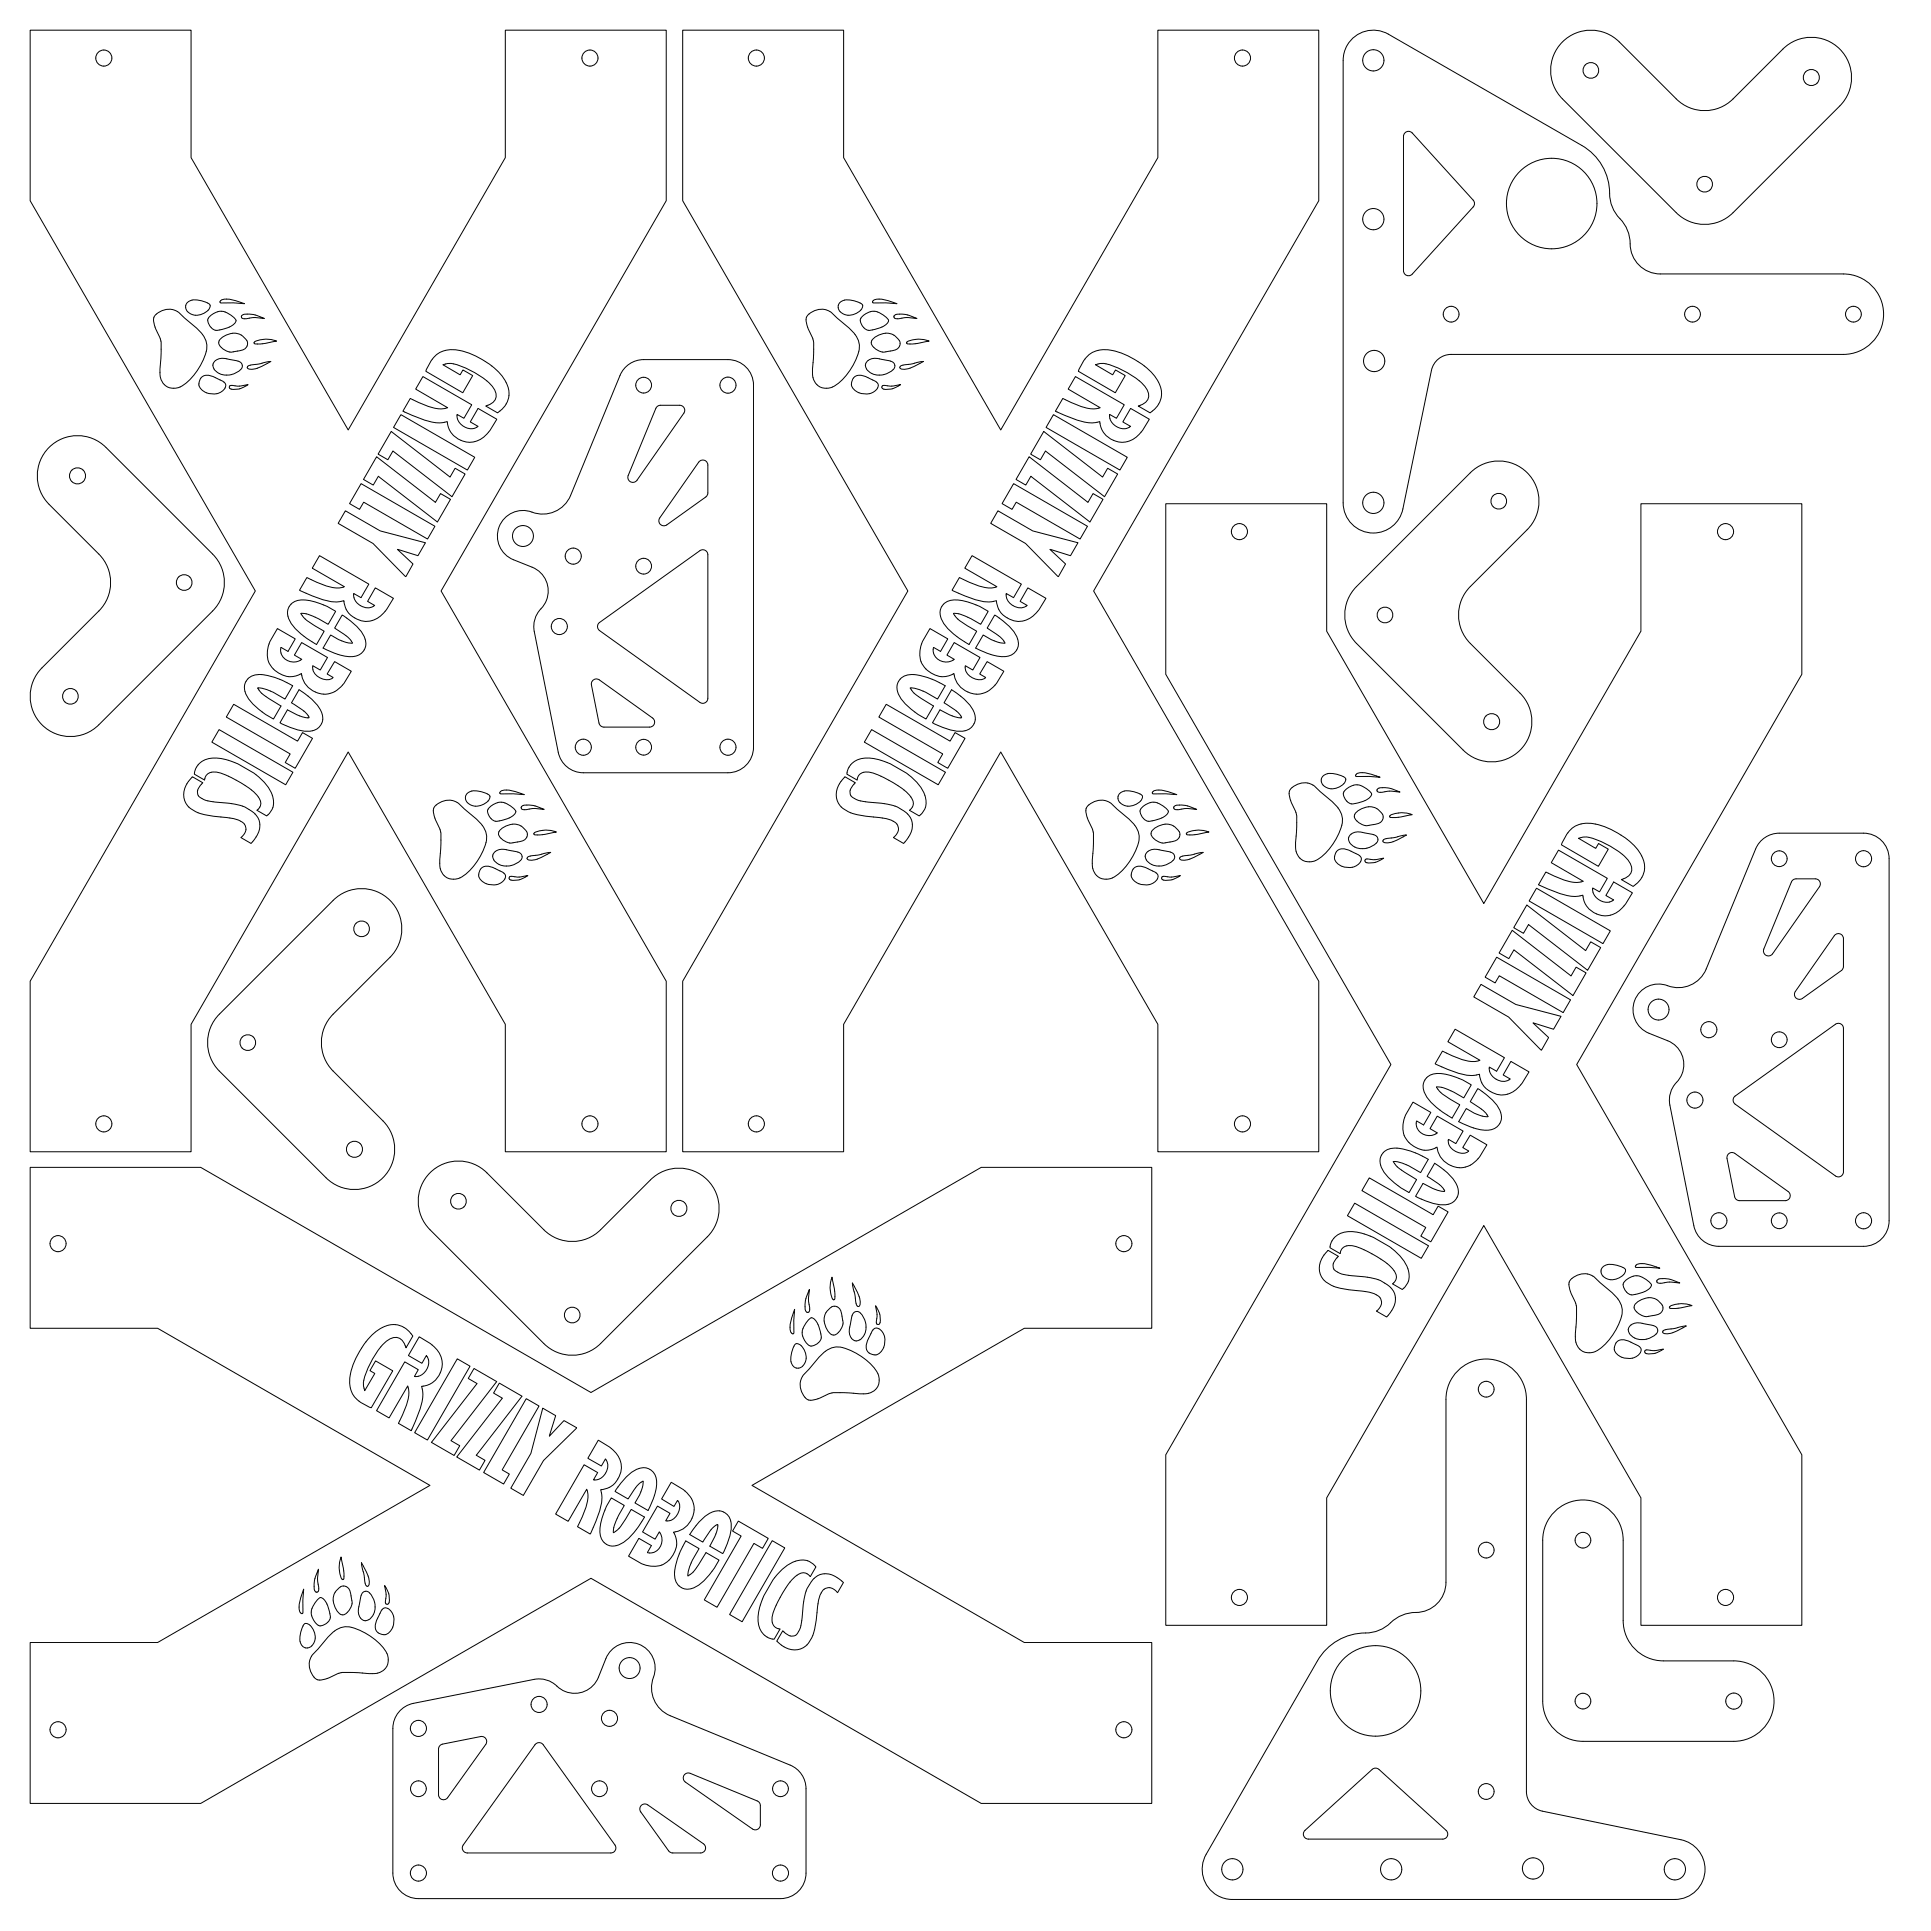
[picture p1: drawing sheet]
<svg xmlns="http://www.w3.org/2000/svg" width="610mm" height="610mm" viewBox="0 0 610 610" stroke-linecap="round" stroke-linejoin="round" font-family="sans-serif">
<g fill="none" stroke="#000" stroke-width=".32">
<path d="M9.5 9.5h50.8v40.3l49.6 85.9 49.6-85.9v-40.3h50.8v53.9l-71.1 123.2 71.1 123.2v53.8h-50.8v-40.2l-49.6-86-49.6 86v40.2h-50.8v-53.8l71.1-123.2-71.1-123.2zM215.5 9.5h50.8v40.3l49.6 85.9 49.6-85.9v-40.3h50.8v53.9l-71.1 123.2 71.1 123.2v53.8h-50.8v-40.2l-49.6-86-49.6 86v40.2h-50.8v-53.8l71.1-123.2-71.1-123.2zM493.2 13.2a12.7 12.7 0 0 1 18 0l18 18a12.7 12.7 0 0 0 17.9 0l15.7-15.7a12.7 12.7 0 0 1 18 0 12.7 12.7 0 0 1 0 18l-33.7 33.6a12.7 12.7 0 0 1-17.9 0l-36-35.9a12.7 12.7 0 0 1 0-18zM443.7 41.8l1-.3 1.1 .5 19.3 21.2a1.59 1.59 0 0 1 0 2.1l-19.3 21.2a1.59 1.59 0 0 1-1.7 .4 1.59 1.59 0 0 1-1-1.4v-42.4zM49.1 99.4a5.7 5.7 0 0 1 7.3-.8l1.9 1.8a18.5 18.5 0 0 1 6.1 5.8 6.7 6.7 0 0 1-.1 7.1 16.3 16.3 0 0 1-8.2 9.1 4.4 4.4 0 0 1-5.6-4.8l.4-9.5-.4-1.5-1.7-3.8a3.1 3.1 0 0 1 .3-3.4zM59.3 95.4a6.2 6.2 0 0 1 6.6 .5 1.55 1.55 0 0 1-.7 2.4 4.1 4.1 0 0 1-6.5-.8l-.1-1zM69.7 94.9a6.2 6.2 0 0 1 5.4 .3l2.1 .7-7.5-.3-.3-.3zM76.4 99.6a6.7 6.7 0 0 1 4.6 0l2.5 .9-3.6-.2a5.9 5.9 0 0 1-3.5 .1l-.2-.4zM255.1 99.4a5.7 5.7 0 0 1 7.3-.8l1.9 1.8a18.5 18.5 0 0 1 6.1 5.8 6.7 6.7 0 0 1-.1 7.1 16.3 16.3 0 0 1-8.2 9.1 4.4 4.4 0 0 1-5.6-4.8l.4-9.5-.4-1.5-1.7-3.8a3.1 3.1 0 0 1 .3-3.4zM265.3 95.4a6.2 6.2 0 0 1 6.6 .5 1.55 1.55 0 0 1-.7 2.4 4.1 4.1 0 0 1-6.5-.8l-.1-1zM275.7 94.9a6.2 6.2 0 0 1 5.4 .3l2.1 .7-7.5-.3-.3-.3zM282.4 99.6a6.7 6.7 0 0 1 4.6 0l2.5 .9-3.6-.2a5.9 5.9 0 0 1-3.5 .1l-.2-.4z"/>
<path d="M63.7 119a4.4 4.4 0 0 1 5 .6l1.7 .8a1.62 1.62 0 0 1 .9 1.4 1.62 1.62 0 0 1-.9 1.4 5 5 0 0 1-7.6-1.7 3.5 3.5 0 0 1 .9-2.5zM66.1 100.1a4.7 4.7 0 0 1 7-.5l.5 .5a1.33 1.33 0 0 1 .9 1.3 1.33 1.33 0 0 1-1 1.2l-1.5 .8a9.9 9.9 0 0 1-4.2 .8 3.4 3.4 0 0 1-2-3.7zM67.8 114.1a4.3 4.3 0 0 1 4.5-.7l2.4 .5a1.75 1.75 0 0 1 1.8 1.5 1.75 1.75 0 0 1-1.4 1.9 5.2 5.2 0 0 1-7.8-1.5v-.9zM69.5 107.1a5.2 5.2 0 0 1 7.4-.7 2.27 2.27 0 0 1 1.2 2.6 2.27 2.27 0 0 1-2.2 1.7l-.9 .1a4.5 4.5 0 0 1-5.9-2.6zM78.2 115.7a7.9 7.9 0 0 1 3.8-.8l3.5-.8-1.7 .9a8.8 8.8 0 0 1-5.3 1.5l-.4-.5zM80.4 107.9a8.8 8.8 0 0 1 6.9-.2l-5.2 .9h-1.7l-.2-.4zM133.5 118.9l15.4 8.9-2.4 4.3-2.2-1.3a4.3 4.3 0 0 0 6.6 3.8l-2.4-1.4 2.4-4.3 5.9 3.5-2.1 3.5a7.3 7.3 0 0 1-12.7 0l-.8-2.8a12.9 12.9 0 0 1-9-1.2l-5-2.1 2.3-4a21.4 21.4 0 0 0 10.5 3.2l1.3-.3-10.1-5.9zM137.5 112.2a9.4 9.4 0 0 1 9.3-1.1 22.7 22.7 0 0 1 13 9.6 7 7 0 0 1-2.7 9.6l-3.8-2.1a3.7 3.7 0 0 0 3.3-3.8 11.1 11.1 0 0 0-5.6-6.1 17.4 17.4 0 0 0-9.8-3.5l-1.4 .3 5.5 3.2 .8-1.5 3.1 1.8-3.1 5.4-11.7-6.8a12.8 12.8 0 0 1 2.6-4.4zM197.3 116.1l2.2-1.7 2.7-.8 27.6-.1a8.1 8.1 0 0 1 8.1 8.1v114.3a8.1 8.1 0 0 1-8.1 8.1h-45.7a8.1 8.1 0 0 1-7.9-6.5l-7.5-38.1a8.5 8.5 0 0 1 2.8-8 8.1 8.1 0 0 0-3.5-12.3l-5.9-2.4a8.1 8.1 0 0 1-4.3-11 8.1 8.1 0 0 1 11.3-3.7 9.5 9.5 0 0 0 11-5.6l15.6-37.9zM269.7 119a4.4 4.4 0 0 1 5 .6l1.7 .8a1.62 1.62 0 0 1 .9 1.4 1.62 1.62 0 0 1-.9 1.4 5 5 0 0 1-7.6-1.7 3.5 3.5 0 0 1 .9-2.5zM272.1 100.1a4.7 4.7 0 0 1 7-.5l.5 .5a1.33 1.33 0 0 1 .9 1.3 1.33 1.33 0 0 1-1 1.2l-1.5 .8a9.9 9.9 0 0 1-4.2 .8 3.4 3.4 0 0 1-2-3.7zM273.8 114.1a4.3 4.3 0 0 1 4.5-.7l2.4 .5a1.75 1.75 0 0 1 1.8 1.5 1.75 1.75 0 0 1-1.4 1.9 5.2 5.2 0 0 1-7.8-1.5v-.9z"/>
<path d="M275.5 107.1a5.2 5.2 0 0 1 7.4-.7 2.27 2.27 0 0 1 1.2 2.6 2.27 2.27 0 0 1-2.2 1.7l-.9 .1a4.5 4.5 0 0 1-5.9-2.6zM284.2 115.7a7.9 7.9 0 0 1 3.8-.8l3.5-.8-1.7 .9a8.8 8.8 0 0 1-5.3 1.5l-.4-.5zM286.4 107.9a8.8 8.8 0 0 1 6.9-.2l-5.2 .9h-1.7l-.2-.4zM339.5 118.9l15.4 8.9-2.4 4.3-2.2-1.3a4.3 4.3 0 0 0 6.6 3.8l-2.4-1.4 2.4-4.3 5.9 3.5-2.1 3.5a7.3 7.3 0 0 1-12.7 0l-.8-2.8a12.9 12.9 0 0 1-9-1.2l-5-2.1 2.3-4a21.4 21.4 0 0 0 10.5 3.2l1.3-.3-10.1-5.9zM343.5 112.2a9.4 9.4 0 0 1 9.3-1.1 22.7 22.7 0 0 1 13 9.6 7 7 0 0 1-2.7 9.6l-3.8-2.1a3.7 3.7 0 0 0 3.3-3.8 11.1 11.1 0 0 0-5.6-6.1 17.4 17.4 0 0 0-9.8-3.5l-1.4 .3 5.5 3.2 .8-1.5 3.1 1.8-3.1 5.4-11.7-6.8a12.8 12.8 0 0 1 2.6-4.4zM72.6 121.8l.8-.1 2.1 .2 2.8-.4-2.6 1.2-2.7 .2a.62 .62 0 0 1-.5-.4 .62 .62 0 0 1 .1-.7zM123.5 136.2l18.6 14.4 1.6-2.8 3.1 1.8-4.1 7.2-18.6-14.4-1.7 2.7-3-1.7zM126.6 130.9l23.3 13.5-2.3 4-23.4-13.5zM207.5 128.3l1-.4h6.1a1.59 1.59 0 0 1 1.3 2.5l-14.8 21.2a1.59 1.59 0 0 1-2.1 .5 1.59 1.59 0 0 1-.7-2l8.7-21.2zM280.2 121.8l1.8 .1 2.3-.4-2.6 1.2-2.7 .2a.64 .64 0 0 1-.6-.9 .64 .64 0 0 1 1-.3l.8 .1M329.5 136.2l18.6 14.4 1.6-2.8 3.1 1.8-4.1 7.2-18.6-14.4-1.7 2.7-3-1.7zM332.6 130.9l23.3 13.5-2.3 4-23.4-13.5z"/>
<path d="M15.5 141.2a12.7 12.7 0 0 1 17.9 0l33.7 33.7a12.7 12.7 0 0 1 0 18l-35.9 35.9a12.7 12.7 0 0 1-18 0 12.7 12.7 0 0 1 0-18l18-17.9a12.7 12.7 0 0 0 0-18l-15.7-15.7a12.7 12.7 0 0 1 0-18zM114 152.7l23.3 13.4-2.3 4.1-20.2-11.7-1.3 2.3-3.2-1.8zM118.9 144.2l18.6 14.4 1.6-2.8 3.1 1.8-4.1 7.2-18.7-14.5-1.6 2.8-3-1.7zM220.9 145.5a1.59 1.59 0 0 1 1.7-.1 1.59 1.59 0 0 1 .9 1.4v8.8l-.4 1-12.6 9.1a1.59 1.59 0 0 1-2-.2 1.59 1.59 0 0 1-.2-2zM320 152.7l23.3 13.4-2.3 4.1-20.2-11.7-1.3 2.3-3.2-1.8zM324.9 144.2l18.6 14.4 1.6-2.8 3.1 1.8-4.1 7.2-18.7-14.5-1.6 2.8-3-1.7zM368 159h50.8v40.3l49.6 85.9 49.6-85.9v-40.3h50.8v53.9l-71.1 123.2 71.1 123.2v53.8h-50.8v-40.2l-49.6-86-49.6 86v40.2h-50.8v-53.8l71.1-123.2-71.1-123.2zM464.2 149.2a12.7 12.7 0 0 1 17.9 0 12.7 12.7 0 0 1 0 18l-17.9 18a12.7 12.7 0 0 0 0 17.9l15.7 15.7a12.7 12.7 0 0 1 0 18 12.7 12.7 0 0 1-18 0l-33.7-33.7a12.7 12.7 0 0 1 0-17.9zM100.9 175.4l15.5 9-2.4 4.3-2.3-1.3a4.3 4.3 0 0 0 6.6 3.7l-2.3-1.2 2.5-4.3 5.7 3.3-2.2 3.6a7.3 7.3 0 0 1-12.4 .4l-.7-1.5-.3-1.8a13.2 13.2 0 0 1-9.2-1.2l-4.8-2.1 2.3-4a23.6 23.6 0 0 0 10.1 3.3l1.7-.4-10.1-5.8zM109 161.3l11 6.3 14.3 3.7-2.4 4.1-6.4-2 4.9 4.6-2.3 4.1-10.3-10.5-11-6.4zM306.9 175.4l15.5 9-2.4 4.3-2.3-1.3a4.3 4.3 0 0 0 6.6 3.7l-2.3-1.2 2.5-4.3 5.7 3.3-2.2 3.6a7.3 7.3 0 0 1-12.4 .4l-.7-1.5-.3-1.8a13.2 13.2 0 0 1-9.2-1.2l-4.8-2.1 2.3-4a23.6 23.6 0 0 0 10.1 3.3l1.7-.4-10.1-5.8zM315 161.3l11 6.3 14.3 3.7-2.4 4.1-6.4-2 4.9 4.6-2.3 4.1-10.3-10.5-11-6.4z"/>
<path d="M442.9 160.7a9.5 9.5 0 0 1-10.3 7.5 9.5 9.5 0 0 1-8.6-9.5v-139.7a9.5 9.5 0 0 1 14.3-8.2l61.1 35.1a17.7 17.7 0 0 1 8.8 16.1 12.9 12.9 0 0 0 4.3 8.4 12.3 12.3 0 0 1 2.2 7.8 9.5 9.5 0 0 0 9.4 8.3h57.8a12.7 12.7 0 0 1 12.7 12.7 12.7 12.7 0 0 1-12.7 12.7h-123.8a6.3 6.3 0 0 0-6.2 5.1l-9 43.7M87.6 198.4l5.6 3.3-2.3 3.9-2.2-1.2v.2a4 4 0 0 0 2 4 4 4 0 0 0 4.6-.4l-2.4-1.4 2.3-3.9 8.2 4.7-2.3 3.9-2.3-1.3a3.5 3.5 0 0 0 2.7 4 3.2 3.2 0 0 0 3.7-.3l-1.9-1.1 2.3-3.9 5.3 3-2.3 3.8a7.3 7.3 0 0 1-7.8 3.3 7.3 7.3 0 0 1-5.6-6.4 7.4 7.4 0 0 1-8.8-1.3 7.4 7.4 0 0 1-1.2-8.8zM91.9 190.7a6.6 6.6 0 0 1 6.5-1l1.1 .3a25 25 0 0 1 6.5 3l-2.4 4.1-5.2-2.7-1.7-.6-1.7-.1 1.1 1.5a20 20 0 0 0 6.2 4.1l-2.4 4.2-.4-.3a21.6 21.6 0 0 1-8.1-7.3 4.2 4.2 0 0 1 .5-5.2zM108 194.2a16.2 16.2 0 0 1 7.3 7.6 4.3 4.3 0 0 1-5.2 5.5 24 24 0 0 1-8.1-2.7l2.4-4.1 3.9 2 1.6 .4 1.3 .1a6.3 6.3 0 0 0-2.7-2.8l-2.9-1.9zM189.2 196.6l31.8-22.8a1.59 1.59 0 0 1 2.5 1.3v45.4a1.59 1.59 0 0 1-2.5 1.2l-31.7-22.6a1.59 1.59 0 0 1-.1-2.5zM293.6 198.4l5.6 3.3-2.3 3.9-2.2-1.2-.1 .2a4 4 0 0 0 2.1 4 4 4 0 0 0 4.6-.4l-2.4-1.4 2.3-3.9 8.2 4.7-2.3 3.9-2.3-1.3a3.5 3.5 0 0 0 2.7 4 3.2 3.2 0 0 0 3.7-.3l-1.9-1.1 2.3-3.9 5.3 3-2.3 3.8a7.3 7.3 0 0 1-7.8 3.3 7.3 7.3 0 0 1-5.6-6.4 7.4 7.4 0 0 1-8.8-1.3 7.4 7.4 0 0 1-1.2-8.8zM297.9 190.7a6.6 6.6 0 0 1 6.5-1l1.1 .3a25.1 25.1 0 0 1 6.5 3l-2.4 4.1-5.2-2.7-1.7-.6-1.7-.1 1.1 1.5a20.1 20.1 0 0 0 6.2 4.1l-2.4 4.2-.4-.3a21.6 21.6 0 0 1-8.1-7.3 4.2 4.2 0 0 1 .5-5.2zM314 194.2a16.2 16.2 0 0 1 7.3 7.6 4.3 4.3 0 0 1-5.2 5.5 24 24 0 0 1-8.1-2.7l2.4-4.1 3.9 2 1.6 .4 1.3 .1a6.3 6.3 0 0 0-2.7-2.8l-2.9-1.9zM78.2 214.4a6.7 6.7 0 0 1 7-1l4 1.4 3.2 1.7-2.4 4.2-3.7-2.1a10.2 10.2 0 0 0-5-1.4l1.9 2.1 5.5 3.6-2.4 4.1a18.6 18.6 0 0 1-8.7-8 4.1 4.1 0 0 1 .6-4.6zM94.4 217.7l1 .7a15 15 0 0 1 6.4 7.3 4.2 4.2 0 0 1-4.6 5.2 20 20 0 0 1-8.8-2.7l2.3-4.1 3 1.6a7 7 0 0 0 3.9 .9l-1.3-1.8-4.3-2.9zM189.2 214.6l16.8 12.1a1.59 1.59 0 0 1 .6 1.7 1.59 1.59 0 0 1-1.5 1.1M189.2 214.6a1.59 1.59 0 0 0-1.8 0 1.59 1.59 0 0 0-.7 1.6l2.4 12.1 .7 1 .9 .2h14.4"/>
<path d="M284.2 214.4a6.7 6.7 0 0 1 7-1l4 1.4 3.2 1.7-2.4 4.2-3.7-2.1a10.2 10.2 0 0 0-5-1.4l1.9 2.1 5.5 3.6-2.4 4.1a18.6 18.6 0 0 1-8.7-8 4.1 4.1 0 0 1 .6-4.6zM300.4 217.7l1 .7a15 15 0 0 1 6.4 7.3 4.2 4.2 0 0 1-4.6 5.2 20 20 0 0 1-8.8-2.7l2.3-4.1 3 1.6a7 7 0 0 0 3.9 .9l-1.3-1.8-4.3-2.9zM69.2 230.3l23.3 13.5-2.3 4-23.3-13.5zM73.8 222.3l20.1 11.7 1.6-2.7 3.2 1.8-5.5 9.4-3.2-1.8 1.6-2.7-20.2-11.6zM275.2 230.3l23.3 13.5-2.3 4-23.3-13.5zM279.8 222.3l20.1 11.7 1.6-2.7 3.2 1.8-5.5 9.4-3.2-1.8 1.6-2.7-20.2-11.6zM60.7 245.3l3.3 1.8a3.3 3.3 0 0 0-1.3 4.3l2.5 1.3 7.1 .9a11.3 11.3 0 0 1 9.3 4.9 7.4 7.4 0 0 1-2.3 7.8l-3.3-1.9a2.99 2.99 0 0 0 1.6-3.2 2.99 2.99 0 0 0-2.5-2.4l-3.5-.7-4.9-.5a10.3 10.3 0 0 1-8.1-4.2 7.4 7.4 0 0 1 2.1-8.1zM63.2 240.8a9.9 9.9 0 0 1 9.7-.5l2.2 .8 5.1 3a13.4 13.4 0 0 1 6.1 8.7 5.2 5.2 0 0 1-2.1 4.8l-3.1-1.8a2.83 2.83 0 0 0 .2-4.6 30.1 30.1 0 0 0-13-7.4 2.88 2.88 0 0 0-3.7 2.4l-3.2-1.8 .1-.8a5.4 5.4 0 0 1 1.7-2.8zM137.4 254.4a5.7 5.7 0 0 1 7.3-.8l1.9 1.8a18.5 18.5 0 0 1 6.1 5.8 6.7 6.7 0 0 1-.1 7.1 16.3 16.3 0 0 1-8.2 9.1 4.4 4.4 0 0 1-5.6-4.9l.4-9.5-.4-1.4-1.7-3.8a3.1 3.1 0 0 1 .3-3.4zM147.6 250.4a6.2 6.2 0 0 1 6.7 .5 1.55 1.55 0 0 1-.7 2.4 4.1 4.1 0 0 1-6.6-.9v-.9zM154.4 255a4.7 4.7 0 0 1 7-.4l.6 .4a1.33 1.33 0 0 1 .9 1.4 1.33 1.33 0 0 1-1 1.2l-1.6 .8a9.9 9.9 0 0 1-4.2 .8 3.4 3.4 0 0 1-2-3.7zM158 249.9a6.2 6.2 0 0 1 5.4 .2l2.1 .8-7.4-.3-.3-.3z"/>
<path d="M164.7 254.6a6.7 6.7 0 0 1 4.7 0l2.4 .9-3.5-.3a4.6 4.6 0 0 1-3.7 .1zM266.7 245.3l3.3 1.8a3.3 3.3 0 0 0-1.3 4.3l2.5 1.3 7.1 .9a11.3 11.3 0 0 1 9.3 4.9 7.4 7.4 0 0 1-2.3 7.8l-3.3-1.9a2.99 2.99 0 0 0 1.6-3.2 2.99 2.99 0 0 0-2.5-2.4l-3.5-.7-4.9-.5a10.3 10.3 0 0 1-8.1-4.2 7.4 7.4 0 0 1 2.1-8.1zM269.2 240.8a9.9 9.9 0 0 1 9.7-.5l2.2 .8 5.1 3a13.4 13.4 0 0 1 6.1 8.7 5.2 5.2 0 0 1-2.1 4.8l-3.1-1.8a2.83 2.83 0 0 0 .2-4.6 30.1 30.1 0 0 0-13-7.4 2.88 2.88 0 0 0-3.7 2.4l-3.2-1.8 .1-.8a5.4 5.4 0 0 1 1.7-2.8zM343.4 254.4a5.7 5.7 0 0 1 7.3-.8l1.9 1.8a18.5 18.5 0 0 1 6.1 5.8 6.7 6.7 0 0 1-.1 7.1 16.3 16.3 0 0 1-8.2 9.1 4.4 4.4 0 0 1-5.6-4.9l.4-9.5-.4-1.4-1.7-3.8a3.1 3.1 0 0 1 .3-3.4zM353.6 250.4a6.2 6.2 0 0 1 6.7 .5 1.55 1.55 0 0 1-.7 2.4 4.1 4.1 0 0 1-6.6-.9v-.9zM360.4 255a4.7 4.7 0 0 1 7-.4l.6 .4a1.33 1.33 0 0 1 .9 1.4 1.33 1.33 0 0 1-1 1.2l-1.6 .8a9.9 9.9 0 0 1-4.2 .8 3.4 3.4 0 0 1-2-3.7zM364 249.9a6.2 6.2 0 0 1 5.4 .2l2.1 .8-7.4-.3-.3-.3zM370.7 254.6a6.7 6.7 0 0 1 4.7 0l2.4 .9-3.5-.3a4.6 4.6 0 0 1-3.7 .1zM414.5 247.9a5.5 5.5 0 0 0-7.4 1.9l-.1 1 .3 1.5 1.7 3.8 .4 1.5-.4 8.4a4.9 4.9 0 0 0 3.7 6 5.8 5.8 0 0 0 5.2-2.1 18.1 18.1 0 0 0 5.9-11.5l-.3-1.3-.6-1.4a18.5 18.5 0 0 0-6.1-5.8l-2.3-2M417.8 244.9a6.2 6.2 0 0 1 6.6 .5 1.55 1.55 0 0 1-.7 2.4 4.1 4.1 0 0 1-6.5-.8l-.1-1zM424.6 249.6a4.7 4.7 0 0 1 7-.5l.5 .5a1.33 1.33 0 0 1 .9 1.3 1.33 1.33 0 0 1-1 1.2l-1.5 .8a9.9 9.9 0 0 1-4.2 .8 3.4 3.4 0 0 1-2-3.7zM428 256.6a5.2 5.2 0 0 1 7.4-.7 2.27 2.27 0 0 1 1.2 2.6 2.27 2.27 0 0 1-2.2 1.7l-.9 .1a4.5 4.5 0 0 1-6-2.6z"/>
<path d="M428.2 244.4a6.2 6.2 0 0 1 5.4 .3l2.1 .7-7.5-.3-.3-.3zM434.9 249.1a6.7 6.7 0 0 1 4.6 0l2.5 .9-3.6-.2a5.9 5.9 0 0 1-3.5 .1l-.2-.4zM438.9 257.4a8.8 8.8 0 0 1 6.9-.2l-5.2 .9h-1.7l-.2-.4zM152.1 274a4.4 4.4 0 0 1 4.9 .6l1.7 .7a1.62 1.62 0 0 1 .9 1.5 1.62 1.62 0 0 1-.8 1.4 5 5 0 0 1-7.7-1.7 3.5 3.5 0 0 1 1-2.5zM156.1 269a4.3 4.3 0 0 1 4.5-.6l2.5 .5a1.75 1.75 0 0 1 1.7 1.5 1.75 1.75 0 0 1-1.3 1.9 5.2 5.2 0 0 1-7.9-1.5v-.9zM157.8 262.1a5.2 5.2 0 0 1 7.4-.7 2.27 2.27 0 0 1 1.2 2.5 2.27 2.27 0 0 1-2.2 1.8l-.8 .1a4.5 4.5 0 0 1-6-2.6zM160.9 276.8l.8-.1 2.2 .2 2.7-.5-2.6 1.3-2.6 .1a.62 .62 0 0 1-.6-.3 .62 .62 0 0 1 .1-.7zM166.5 270.7a7.9 7.9 0 0 1 3.9-.9l3.5-.7-1.8 .9a8.8 8.8 0 0 1-5.2 1.5l-.5-.5zM168.7 262.9a8.8 8.8 0 0 1 7-.3l-5.3 1h-1.6l-.3-.4zM358.1 274a4.4 4.4 0 0 1 4.9 .6l1.7 .7a1.62 1.62 0 0 1 .9 1.5 1.62 1.62 0 0 1-.8 1.4 5 5 0 0 1-7.7-1.7 3.5 3.5 0 0 1 1-2.5zM362.1 269a4.3 4.3 0 0 1 4.5-.6l2.5 .5a1.75 1.75 0 0 1 1.7 1.5 1.75 1.75 0 0 1-1.3 1.9 5.2 5.2 0 0 1-7.9-1.5v-.9zM363.8 262.1a5.2 5.2 0 0 1 7.4-.7 2.27 2.27 0 0 1 1.2 2.5 2.27 2.27 0 0 1-2.2 1.8l-.8 .1a4.5 4.5 0 0 1-6-2.6z"/>
<path d="M366.9 276.8l.8-.1 2.2 .2 2.7-.5-2.6 1.3-2.6 .1a.62 .62 0 0 1-.6-.3 .62 .62 0 0 1 .1-.7zM372.5 270.7a7.9 7.9 0 0 1 3.9-.9l3.5-.7-1.8 .9a8.8 8.8 0 0 1-5.2 1.5l-.5-.5zM374.7 262.9a8.8 8.8 0 0 1 7-.3l-5.3 1h-1.6l-.3-.4zM422.2 268.5a4.4 4.4 0 0 1 5 .6l1.7 .8a1.62 1.62 0 0 1 .9 1.4 1.62 1.62 0 0 1-.9 1.4 5 5 0 0 1-7.6-1.7 3.5 3.5 0 0 1 .9-2.5zM426.3 263.6a4.3 4.3 0 0 1 4.5-.7l2.4 .5a1.75 1.75 0 0 1 1.8 1.5 1.75 1.75 0 0 1-1.4 1.9 5.2 5.2 0 0 1-7.8-1.5v-.9zM431.1 271.3l.8-.1 2.1 .2 2.8-.4-2.6 1.2-2.7 .2a.62 .62 0 0 1-.6-.4 .62 .62 0 0 1 .2-.7zM436.7 265.2a7.9 7.9 0 0 1 3.8-.8l3.5-.8-1.7 .9a8.8 8.8 0 0 1-5.3 1.5l-.4-.5zM492 268.4l15.4 8.9-2.4 4.3-2.2-1.3a4.3 4.3 0 0 0 6.6 3.8l-2.4-1.4 2.4-4.3 5.9 3.5-2.1 3.5a7.3 7.3 0 0 1-12.7 0l-.8-2.8a12.9 12.9 0 0 1-9-1.2l-5-2.1 2.3-4a21.4 21.4 0 0 0 10.5 3.2l1.3-.3-10.1-5.9zM496 261.7a9.4 9.4 0 0 1 9.3-1.1 22.7 22.7 0 0 1 13 9.6 7 7 0 0 1-2.7 9.6l-3.8-2.1a3.7 3.7 0 0 0 3.3-3.8 11.1 11.1 0 0 0-5.6-6.1 17.4 17.4 0 0 0-9.8-3.5l-1.4 .3 5.5 3.2 .8-1.5 3.1 1.8-3.1 5.4-11.7-6.8a12.8 12.8 0 0 1 2.6-4.4zM555.8 265.6l2.2-1.7 2.7-.8 27.6-.1a8.1 8.1 0 0 1 8.1 8.1v114.3a8.1 8.1 0 0 1-8.1 8.1h-45.7a8.1 8.1 0 0 1-7.9-6.5l-7.5-38.1a8.5 8.5 0 0 1 2.8-8 8.1 8.1 0 0 0-3.5-12.3l-5.9-2.4a8.1 8.1 0 0 1-4.3-11 8.1 8.1 0 0 1 11.3-3.7 9.5 9.5 0 0 0 11-5.6l15.6-37.9zM566 277.8l1-.4h6.1a1.59 1.59 0 0 1 1.3 2.5l-14.8 21.2a1.59 1.59 0 0 1-2.1 .5 1.59 1.59 0 0 1-.7-2l8.7-21.2zM477.4 293.7l18.6 14.4 1.6-2.8 3.1 1.8-4.1 7.2-18.7-14.5-1.6 2.8-3-1.7z"/>
<path d="M482 285.7l18.6 14.4 1.6-2.8 3.1 1.8-4.1 7.2-18.6-14.4-1.7 2.7-3-1.7zM485.1 280.4l23.3 13.5-2.3 4-23.4-13.5zM579.4 295a1.59 1.59 0 0 1 1.7-.1 1.59 1.59 0 0 1 .9 1.4v8.8l-.4 1-12.6 9.1a1.59 1.59 0 0 1-2-.2 1.59 1.59 0 0 1-.2-2zM467.5 310.8l11 6.3 14.3 3.7-2.4 4.1-6.4-2 4.9 4.6-2.3 4.1-10.3-10.5-11.1-6.4zM472.5 302.2l23.3 13.4-2.3 4.1-20.2-11.7-1.3 2.3-3.2-1.8zM69.2 320.2l36-36a12.7 12.7 0 0 1 17.9 0 12.7 12.7 0 0 1 0 18l-17.9 18a12.7 12.7 0 0 0 0 17.9l15.7 15.7a12.7 12.7 0 0 1 0 18 12.7 12.7 0 0 1-18 0l-33.7-33.7a12.7 12.7 0 0 1 0-17.9zM459.4 324.9l15.5 9-2.4 4.3-2.3-1.3a4.3 4.3 0 0 0 6.6 3.7l-2.3-1.2 2.5-4.3 5.7 3.3-2.2 3.6a7.3 7.3 0 0 1-12.4 .4l-.7-1.5-.3-1.8a13.2 13.2 0 0 1-9.2-1.2l-4.8-2.1 2.3-4a23.6 23.6 0 0 0 10.1 3.3l1.7-.4-10.1-5.8zM446.1 347.9l5.6 3.3-2.3 3.9-2.2-1.2-.1 .2a4 4 0 0 0 2.1 4 4 4 0 0 0 4.6-.4l-2.4-1.4 2.3-3.9 8.2 4.7-2.3 3.9-2.3-1.3a3.5 3.5 0 0 0 2.7 4 3.2 3.2 0 0 0 3.7-.3l-1.9-1.1 2.3-3.9 5.3 3-2.3 3.8a7.3 7.3 0 0 1-7.8 3.3 7.3 7.3 0 0 1-5.6-6.4 7.4 7.4 0 0 1-8.8-1.3 7.4 7.4 0 0 1-1.2-8.8zM454.9 344.9l-1.4-1.7 1.7 .1 1.7 .6 5.2 2.7 2.4-4.1a19.5 19.5 0 0 0-11.5-3.5 4.3 4.3 0 0 0-2.7 7.1 25 25 0 0 0 8.1 6.9l2.4-4.2-3-1.8-2.9-2.1M466.5 343.7a16.2 16.2 0 0 1 7.3 7.6 4.3 4.3 0 0 1-5.2 5.5 23.9 23.9 0 0 1-8.1-2.7l2.4-4.1 3.9 2 1.6 .4 1.3 .1a6.4 6.4 0 0 0-2.7-2.8l-2.9-1.9zM547.7 346.1l31.7-22.8a1.59 1.59 0 0 1 2.6 1.3v45.3a1.59 1.59 0 0 1-2.6 1.3l-31.6-22.6a1.59 1.59 0 0 1-.1-2.5zM9.5 368.5h53.9l123.2 71.1 123.2-71.1h53.8v50.8h-40.2l-86 49.6 86 49.6h40.2v50.8h-53.8l-123.2-71-123.2 71h-53.9v-50.8h40.3l85.9-49.6-85.9-49.6h-40.3z"/>
<path d="M135.7 370.2a12.7 12.7 0 0 1 18 0l18 18a12.7 12.7 0 0 0 17.9 0l15.7-15.7a12.7 12.7 0 0 1 18 0 12.7 12.7 0 0 1 0 18l-33.7 33.6a12.7 12.7 0 0 1-17.9 0l-36-35.9a12.7 12.7 0 0 1 0-18zM427.7 379.8l23.3 13.5-2.3 3.9-23.3-13.4zM432.3 371.8l20.1 11.7 1.6-2.7 3.2 1.8-5.5 9.4-3.2-1.8 1.6-2.7-20.2-11.6zM436.7 363.9a6.7 6.7 0 0 1 7-1l4 1.4 3.2 1.7-2.4 4.2-3.7-2.1a10.2 10.2 0 0 0-5-1.4l1.9 2.1 5.5 3.6-2.4 4.1a18.6 18.6 0 0 1-8.7-8 4.1 4.1 0 0 1 .6-4.6zM452.9 367.2l1 .7a15 15 0 0 1 6.4 7.3 4.2 4.2 0 0 1-4.6 5.2 20 20 0 0 1-8.8-2.7l2.3-4.1 3 1.6a7 7 0 0 0 3.9 .9l-1.3-1.8-4.3-2.9zM545.6 364.3l.9-.4 1.2 .2 16.8 12.1a1.59 1.59 0 0 1 .6 1.7 1.59 1.59 0 0 1-1.5 1.1h-14.4l-.9-.2-.7-1-2.4-12.1zM419.2 394.8l3.3 1.8a3.3 3.3 0 0 0-1.3 4.3l2.5 1.3 7.1 .9a11.3 11.3 0 0 1 9.3 4.9 7.4 7.4 0 0 1-2.3 7.8l-3.3-1.9a2.99 2.99 0 0 0 1.6-3.2 2.99 2.99 0 0 0-2.5-2.4l-3.5-.7-4.9-.5a10.3 10.3 0 0 1-8.1-4.2 7.4 7.4 0 0 1 2.1-8.1zM421.7 390.3a9.9 9.9 0 0 1 9.7-.5l2.2 .8 5 3a13.4 13.4 0 0 1 6.2 8.7 5.2 5.2 0 0 1-2.1 4.8l-3.1-1.8a2.83 2.83 0 0 0 .2-4.6 30.1 30.1 0 0 0-13-7.4 2.88 2.88 0 0 0-3.7 2.4l-3.2-1.8 .1-.8a5.4 5.4 0 0 1 1.7-2.8zM506.1 399.9a6.2 6.2 0 0 1 6.7 .5 1.55 1.55 0 0 1-.7 2.4 4.1 4.1 0 0 1-6.6-.9v-.9zM516.5 399.4a6.2 6.2 0 0 1 5.4 .2l2.1 .8-7.4-.3-.3-.3zM250.9 413.3l-.4 7.6a.8 .8 0 0 1-.8-.1 .8 .8 0 0 1-.2-.8 12.9 12.9 0 0 1 1.4-6.7zM255.5 416.4a1.26 1.26 0 0 1 2.1 .6l.8 1.5a9.9 9.9 0 0 1 .8 4.2 3.4 3.4 0 0 1-3.7 2.1 4.7 4.7 0 0 1-.9-7.3z"/>
<path d="M255.5 407.1l-.3 3.5a5.9 5.9 0 0 1 .2 3.5 .76 .76 0 0 1-.9 .1 .76 .76 0 0 1-.3-.8l.1-3zM261.4 413.6a2.27 2.27 0 0 1 2.5-1.2 2.27 2.27 0 0 1 1.8 2.3l.1 .8a4.5 4.5 0 0 1-2.6 6 3.2 3.2 0 0 1-2.6-2.9 4.5 4.5 0 0 1 .8-5zM262.6 403.2l.9 4.8 .1 2.1-.4 .2a6.4 6.4 0 0 1-.9-5.7zM269.1 405l.9 1.7a8.8 8.8 0 0 1 1.5 5.3l-.5 .5-.3-.2a7.9 7.9 0 0 1-.9-3.8zM269.4 414.5a1.73 1.73 0 0 1 2.9 .9 5.2 5.2 0 0 1-1.5 7.8 2.41 2.41 0 0 1-2.7-2.9l.8-4.5zM275.9 419.5a2.22 2.22 0 0 1 3 1.5 4.9 4.9 0 0 1-2.4 6.7 2.83 2.83 0 0 1-2.8-1.3 2.83 2.83 0 0 1 .2-3.1l1.4-3.1zM276.4 412.3l1.3 2.5 .1 2.7a.64 .64 0 0 1-.8 .6 .64 .64 0 0 1-.4-.9l.3-2.2zM495.9 403.9a5.7 5.7 0 0 1 7.3-.8l1.9 1.8a18.5 18.5 0 0 1 6.1 5.8 6.7 6.7 0 0 1-.1 7.1 16.3 16.3 0 0 1-8.2 9.1 4.4 4.4 0 0 1-5.6-4.9l.4-9.5-.4-1.4-1.7-3.8a3.1 3.1 0 0 1 .3-3.4zM512.9 404.5a4.7 4.7 0 0 1 7-.4l.6 .4a1.33 1.33 0 0 1 .8 1.4 1.33 1.33 0 0 1-.9 1.2l-1.6 .8a9.9 9.9 0 0 1-4.2 .8 3.4 3.4 0 0 1-2-3.7zM514.6 418.5a4.3 4.3 0 0 1 4.5-.6l2.5 .5a1.75 1.75 0 0 1 1.7 1.5 1.75 1.75 0 0 1-1.3 1.9 5.2 5.2 0 0 1-7.9-1.5v-.9zM516.3 411.6a5.2 5.2 0 0 1 7.4-.7 2.27 2.27 0 0 1 1.2 2.5 2.27 2.27 0 0 1-2.2 1.8l-.8 .1a4.5 4.5 0 0 1-6-2.6zM523.2 404.1a6.7 6.7 0 0 1 4.7 0l2.4 .9-3.5-.3a5.9 5.9 0 0 1-3.6 .2l-.2-.4z"/>
<path d="M527.2 412.4a8.8 8.8 0 0 1 7-.3l-5.3 1h-1.6l-.3-.4zM117.4 421.5a8.9 8.9 0 0 1 8.8-3.1 8 8 0 0 1 4.1 3.4l-2.1 3.7a3.7 3.7 0 0 0-3.8-3.3 11.1 11.1 0 0 0-6.1 5.7 17.4 17.4 0 0 0-3.5 9.8l.3 1.3 3.2-5.4-1.5-.9 1.8-3.1 5.4 3.2-6.8 11.6a12.8 12.8 0 0 1-4.4-2.5 9 9 0 0 1-1.7-9.9 28 28 0 0 1 6.3-10.5zM133.6 437.6a7.1 7.1 0 0 0 5.8-5.5 7.1 7.1 0 0 0-3-7.5l-4.1-2.6-3.4 5.9 4.3 2.5 1.4-2.5a4.3 4.3 0 0 1-3.8 6.6l1.3-2.1-4.3-2.5-8.9 15.4 3.9 2.3 5.9-10.1a11.3 11.3 0 0 1-1.3 8.5l-1.6 3.3 4 2.4a31.7 31.7 0 0 0 3.7-11.8l-.4-2.2 .5-.1M144.4 429l4 2.3-13.5 23.3-4-2.3zM149.6 432l7.2 4.2-14.4 18.6 2.7 1.6-1.7 3.1-7.2-4.2 14.4-18.5-2.8-1.6zM157.6 436.6l7.2 4.2-14.5 18.6 2.8 1.6-1.7 3.1-7.2-4.1 14.4-18.6-2.8-1.6zM251.1 424.3a2.13 2.13 0 0 1 2.6 1.5 3.8 3.8 0 0 1-1.7 6.1 2.44 2.44 0 0 1-2.4-3.2l.5-2.3zM258.6 428.5l1.5-1.6a6.7 6.7 0 0 1 8.2-.7 16.3 16.3 0 0 1 9.1 8.2 4.4 4.4 0 0 1-4.9 5.6l-9.5-.4-1.4 .4-3.8 1.7a3.1 3.1 0 0 1-4.5-1.7 5.3 5.3 0 0 1 .3-5.9zM460.7 432.3a12.7 12.7 0 0 1 13.6-2.2 12.7 12.7 0 0 1 7.6 11.6v123.9a6.4 6.4 0 0 0 5 6.2l43.8 9a9.5 9.5 0 0 1 7.5 10.3 9.5 9.5 0 0 1-9.5 8.5h-139.7a9.5 9.5 0 0 1-8.2-14.2l35.1-61.1a17.7 17.7 0 0 1 16.1-8.8 12.9 12.9 0 0 0 8.4-4.4 12.3 12.3 0 0 1 7.7-2.1 9.5 9.5 0 0 0 8.4-9.5v-57.8a12.7 12.7 0 0 1 4.2-9.4zM510.6 423.5a4.4 4.4 0 0 1 4.9 .6l1.7 .7a1.62 1.62 0 0 1 .9 1.5 1.62 1.62 0 0 1-.8 1.4 5 5 0 0 1-7.7-1.7 3.5 3.5 0 0 1 1-2.5zM522.4 426.4l-2.2-.2a.64 .64 0 0 0-1 .3 .64 .64 0 0 0 .7 .8l2.6-.1 2.6-1.3-2.7 .5M525 420.2a7.9 7.9 0 0 1 3.9-.9l3.5-.7-1.8 .9a8.8 8.8 0 0 1-5.2 1.5l-.5-.5z"/>
<path d="M166.1 441.5l4.1 2.4-11.7 20.1 2.3 1.3-1.8 3.2-6.3-3.6zM171.3 444.5l4.1 2.4-2 6.5 4.6-4.9 4 2.2-10.4 10.4-6.4 11-3.9-2.3 6.3-11zM188.9 454.6l3.6 2.2a7.3 7.3 0 0 1 .4 12.4l-1.5 .7-1.8 .4a13.2 13.2 0 0 1-1.2 9.1l-2.1 4.9-4-2.3a23.6 23.6 0 0 0 3.3-10.1l-.4-1.8-5.8 10.2-4-2.3 9-15.6 4.3 2.5-1.3 2.3a4.3 4.3 0 0 0 3.7-6.6l-1.2 2.2-4.3-2.4zM193 472.9l4.1 2.4-2.7 5.1-.6 1.8-.1 1.6 1.5-1.1a20.2 20.2 0 0 0 4.1-6.2l4.2 2.4-.3 .4a21.6 21.6 0 0 1-7.3 8.1 4.2 4.2 0 0 1-4.5 .1 4.2 4.2 0 0 1-2-4 20.9 20.9 0 0 1 3.6-10.6zM197.9 466.1a6.8 6.8 0 0 1 6.7-2.5 4.7 4.7 0 0 1 2.7 5.2 24 24 0 0 1-2.7 8.1l-4.1-2.4 2-3.9 .4-1.6 .1-1.4a6.4 6.4 0 0 0-2.8 2.7l-1.9 2.9-4.1-2.4 1.6-2.4zM211.9 467.9l3.8 2.3a7.3 7.3 0 0 1 3.3 7.9 7.3 7.3 0 0 1-6.4 5.6 7.4 7.4 0 0 1-1.3 8.7 7.4 7.4 0 0 1-8.8 1.2l-4.1-2.3 3.3-5.7 3.9 2.3-1.2 2.2 .2 .1a4 4 0 0 0 4-2.1 4 4 0 0 0-.4-4.5l-1.4 2.3-4-2.3 4.8-8.1 3.9 2.2-1.3 2.4a3.5 3.5 0 0 0 4-2.7 3.2 3.2 0 0 0-.3-3.7l-1.1 1.9-3.9-2.4zM221.3 479.9a6.7 6.7 0 0 1 6.8-2.7 4.7 4.7 0 0 1 2.7 5.3 23.4 23.4 0 0 1-2.6 8l-4.1-2.4 1.6-3a7 7 0 0 0 .9-3.9l-1.8 1.4-2.9 4.2-4.2-2.4zM490.3 477.7a12.7 12.7 0 0 1 14-3.3 12.7 12.7 0 0 1 8.1 11.8v25.4a12.7 12.7 0 0 0 12.7 12.7h22.2a12.7 12.7 0 0 1 12.7 12.7 12.7 12.7 0 0 1-12.7 12.7h-47.6a12.7 12.7 0 0 1-12.7-12.7v-50.8a12.7 12.7 0 0 1 3.3-8.5zM100.5 495.4l-.2 3.5a5.9 5.9 0 0 1 .1 3.6 .76 .76 0 0 1-.8 0 .76 .76 0 0 1-.4-.8l.1-3zM107.7 491.5l.9 4.8v2.1l-.4 .3a6.4 6.4 0 0 1-.9-5.8zM114.1 493.3l.9 1.7a8.8 8.8 0 0 1 1.5 5.3l-.5 .5-.3-.2a7.9 7.9 0 0 1-.8-3.8zM216.5 486.5l4.2 2.4-2.2 3.7a10.2 10.2 0 0 0-1.3 4.9l2.1-1.8 3.6-5.6 4.1 2.4a18.6 18.6 0 0 1-8 8.8 4.3 4.3 0 0 1-4.6-.6 4.3 4.3 0 0 1-1.4-4.4l.1-1.2a26.3 26.3 0 0 1 3.4-8.6z"/>
<path d="M233.1 480.2l9.4 5.5-1.8 3.1-2.7-1.6-11.6 20.2-4.1-2.3 11.7-20.2-2.7-1.6zM243.8 486.4l3.9 2.3-13.4 23.3-4-2.3zM256.7 498.6a5.9 5.9 0 0 1 8.5 .1l1.1 .9-1.9 3.2a2.99 2.99 0 0 0-3.2-1.6 2.99 2.99 0 0 0-2.4 2.6l-.7 3.5-.5 4.8a10.3 10.3 0 0 1-4.2 8.2 7.4 7.4 0 0 1-8.1-2.1l1.8-3.4a3.3 3.3 0 0 0 4.3 1.3l1.3-2.4 1-8a12.4 12.4 0 0 1 3-7.1zM95.9 501.7l-.3 7.6a.8 .8 0 0 1-.9-.2 .8 .8 0 0 1-.2-.8 12.9 12.9 0 0 1 1.4-6.6zM96.1 512.7a2.13 2.13 0 0 1 2.6 1.4 3.8 3.8 0 0 1-1.6 6.1 2.44 2.44 0 0 1-2.4-3.2l.4-2.2zM100.5 504.8a1.26 1.26 0 0 1 2.1 .5l.8 1.5a9.9 9.9 0 0 1 .8 4.3 3.4 3.4 0 0 1-3.7 2 4.7 4.7 0 0 1-.9-7.3zM103.6 516.8l1.6-1.6a6.7 6.7 0 0 1 8.1-.6 16.3 16.3 0 0 1 9.1 8.1 4.4 4.4 0 0 1-4.9 5.7l-9.4-.4-1.5 .3-3.8 1.8a3.1 3.1 0 0 1-4.4-1.8 5.3 5.3 0 0 1 .2-5.9zM106.4 501.9a2.27 2.27 0 0 1 2.6-1.1 2.27 2.27 0 0 1 1.7 2.2l.1 .8a4.5 4.5 0 0 1-2.6 6 3.2 3.2 0 0 1-2.6-2.8 4.5 4.5 0 0 1 .8-5.1zM114.4 502.9a1.73 1.73 0 0 1 2.9 .8 5.2 5.2 0 0 1-1.5 7.8 2.41 2.41 0 0 1-2.7-2.9l.8-4.5zM120.9 507.8a2.22 2.22 0 0 1 3 1.5 4.9 4.9 0 0 1-2.4 6.8 2.83 2.83 0 0 1-2.8-1.4 2.83 2.83 0 0 1 .2-3.1l1.5-3.1zM121.4 500.6l1.3 2.6 .2 2.6a.64 .64 0 0 1-.9 .6 .64 .64 0 0 1-.3-.9l.2-2.2zM240.7 504.8l-.1 .3a13.6 13.6 0 0 0-.7 9.1 5.3 5.3 0 0 0 4.5 3.3l1.8-3.2a2.88 2.88 0 0 1-2.4-3.8 29 29 0 0 1 7.8-13.2 2.79 2.79 0 0 1 4.2 .4l1.8-3a5.8 5.8 0 0 0-8-1.2 17.9 17.9 0 0 0-5.5 5.2l-3.4 6.1"/>
<path d="M126.2 540.2a8 8 0 0 1 4.3-2.5l38.1-7.5a8.5 8.5 0 0 1 8 2.8 8.1 8.1 0 0 0 12.3-3.5l2.4-5.9a8.1 8.1 0 0 1 11-4.3 8.1 8.1 0 0 1 3.7 11.3 9.5 9.5 0 0 0 5.6 11l37.9 15.6a8.1 8.1 0 0 1 5 7.5v26.6a8.1 8.1 0 0 1-8.1 8.1h-114.3a8.1 8.1 0 0 1-8.1-8.1v-45.7a8.1 8.1 0 0 1 2.2-5.4zM138.9 551l.8-.4 12-2.4a1.59 1.59 0 0 1 1.7 .7 1.59 1.59 0 0 1 0 1.8l-12.1 16.8a1.59 1.59 0 0 1-1.8 .6 1.59 1.59 0 0 1-1.1-1.5v-14.4zM169.3 550.4a1.58 1.58 0 0 1 2.2 .4l22.6 31.7a1.59 1.59 0 0 1-1.3 2.5h-45.3a1.59 1.59 0 0 1-1.3-2.5zM202.3 570.1l1.1-.6 1.1 .3 17.6 12.3a1.59 1.59 0 0 1 .6 1.8 1.59 1.59 0 0 1-1.5 1.1h-8.8l-1.1-.4-9-12.6a1.59 1.59 0 0 1 0-1.9zM216.4 562.6a1.59 1.59 0 0 1-.5-2.1 1.59 1.59 0 0 1 2-.7l21.5 8.9 .5 .6 .1 .7v6.1a1.59 1.59 0 0 1-2.5 1.3l-21.1-14.8M412 577.8l21.2-19.2a1.59 1.59 0 0 1 2.1 0l21.2 19.2a1.59 1.59 0 0 1 .4 1.8 1.59 1.59 0 0 1-1.4 1h-42.5a1.59 1.59 0 0 1-1.4-1 1.59 1.59 0 0 1 .4-1.8z"/>
<circle cx="32.8" cy="18.3" r="2.54"/>
<circle cx="186.2" cy="18.3" r="2.54"/>
<circle cx="238.8" cy="18.3" r="2.54"/>
<circle cx="392.2" cy="18.3" r="2.54"/>
<circle cx="433.5" cy="19" r="3.4"/>
<circle cx="502.2" cy="22.2" r="2.48"/>
<circle cx="571.8" cy="24.5" r="2.54"/>
<circle cx="538.1" cy="58.1" r="2.48"/>
<circle cx="433.5" cy="69.2" r="3.4"/>
<circle cx="489.9" cy="64.3" r="14.3"/>
<circle cx="458.1" cy="99.2" r="2.49"/>
<circle cx="534.3" cy="99.2" r="2.49"/>
<circle cx="585.1" cy="99.2" r="2.49"/>
<circle cx="433.8" cy="114" r="3.4"/>
<circle cx="203.2" cy="121.6" r="2.49"/>
<circle cx="229.8" cy="121.6" r="2.54"/>
<circle cx="24.5" cy="150.2" r="2.54"/>
<circle cx="433.5" cy="158.7" r="3.4"/>
<circle cx="473.1" cy="158.2" r="2.48"/>
<circle cx="165.1" cy="169.2" r="3.3"/>
<circle cx="181" cy="175.6" r="2.54"/>
<circle cx="203.2" cy="178.7" r="2.49"/>
<circle cx="391.3" cy="167.8" r="2.54"/>
<circle cx="544.7" cy="167.8" r="2.54"/>
<circle cx="58.1" cy="183.9" r="2.48"/>
<circle cx="176.6" cy="197.8" r="2.54"/>
<circle cx="437.2" cy="194.1" r="2.48"/>
<circle cx="22.2" cy="219.8" r="2.48"/>
<circle cx="184.1" cy="235.9" r="2.54"/>
<circle cx="203.2" cy="235.9" r="2.49"/>
<circle cx="229.8" cy="235.9" r="2.54"/>
<circle cx="470.9" cy="227.8" r="2.54"/>
<circle cx="561.7" cy="271.1" r="2.49"/>
<circle cx="588.3" cy="271.1" r="2.54"/>
<circle cx="114.1" cy="293.2" r="2.48"/>
<circle cx="523.6" cy="318.7" r="3.3"/>
<circle cx="78.2" cy="329.1" r="2.48"/>
<circle cx="539.5" cy="325.1" r="2.54"/>
<circle cx="561.7" cy="328.2" r="2.49"/>
<circle cx="32.8" cy="354.8" r="2.54"/>
<circle cx="186.2" cy="354.8" r="2.54"/>
<circle cx="238.8" cy="354.8" r="2.54"/>
<circle cx="392.2" cy="354.8" r="2.54"/>
<circle cx="535.1" cy="347.3" r="2.54"/>
<circle cx="111.9" cy="362.8" r="2.54"/>
<circle cx="144.7" cy="379.2" r="2.48"/>
<circle cx="18.3" cy="392.6" r="2.54"/>
<circle cx="214.3" cy="381.5" r="2.54"/>
<circle cx="354.8" cy="392.6" r="2.54"/>
<circle cx="542.6" cy="385.4" r="2.54"/>
<circle cx="561.7" cy="385.4" r="2.49"/>
<circle cx="588.3" cy="385.4" r="2.54"/>
<circle cx="180.6" cy="415.1" r="2.48"/>
<circle cx="469.2" cy="438.6" r="2.49"/>
<circle cx="469.2" cy="489.4" r="2.49"/>
<circle cx="499.7" cy="486.2" r="2.48"/>
<circle cx="391.3" cy="504.3" r="2.54"/>
<circle cx="544.7" cy="504.3" r="2.54"/>
<circle cx="170.2" cy="538.1" r="2.54"/>
<circle cx="198.8" cy="526.6" r="3.3"/>
<circle cx="434.3" cy="533.8" r="14.3"/>
<circle cx="499.7" cy="537" r="2.48"/>
<circle cx="547.3" cy="537" r="2.54"/>
<circle cx="18.3" cy="546.1" r="2.54"/>
<circle cx="132.1" cy="545.6" r="2.54"/>
<circle cx="192.4" cy="542.5" r="2.54"/>
<circle cx="354.8" cy="546.1" r="2.54"/>
<circle cx="132.1" cy="564.7" r="2.49"/>
<circle cx="189.2" cy="564.7" r="2.49"/>
<circle cx="246.4" cy="564.7" r="2.49"/>
<circle cx="469.2" cy="565.6" r="2.49"/>
<circle cx="132.1" cy="591.3" r="2.54"/>
<circle cx="246.4" cy="591.3" r="2.54"/>
<circle cx="389" cy="590.1" r="3.4"/>
<circle cx="439.2" cy="590.1" r="3.4"/>
<circle cx="484" cy="589.9" r="3.4"/>
<circle cx="528.7" cy="590.1" r="3.4"/>
</g>
</svg>
